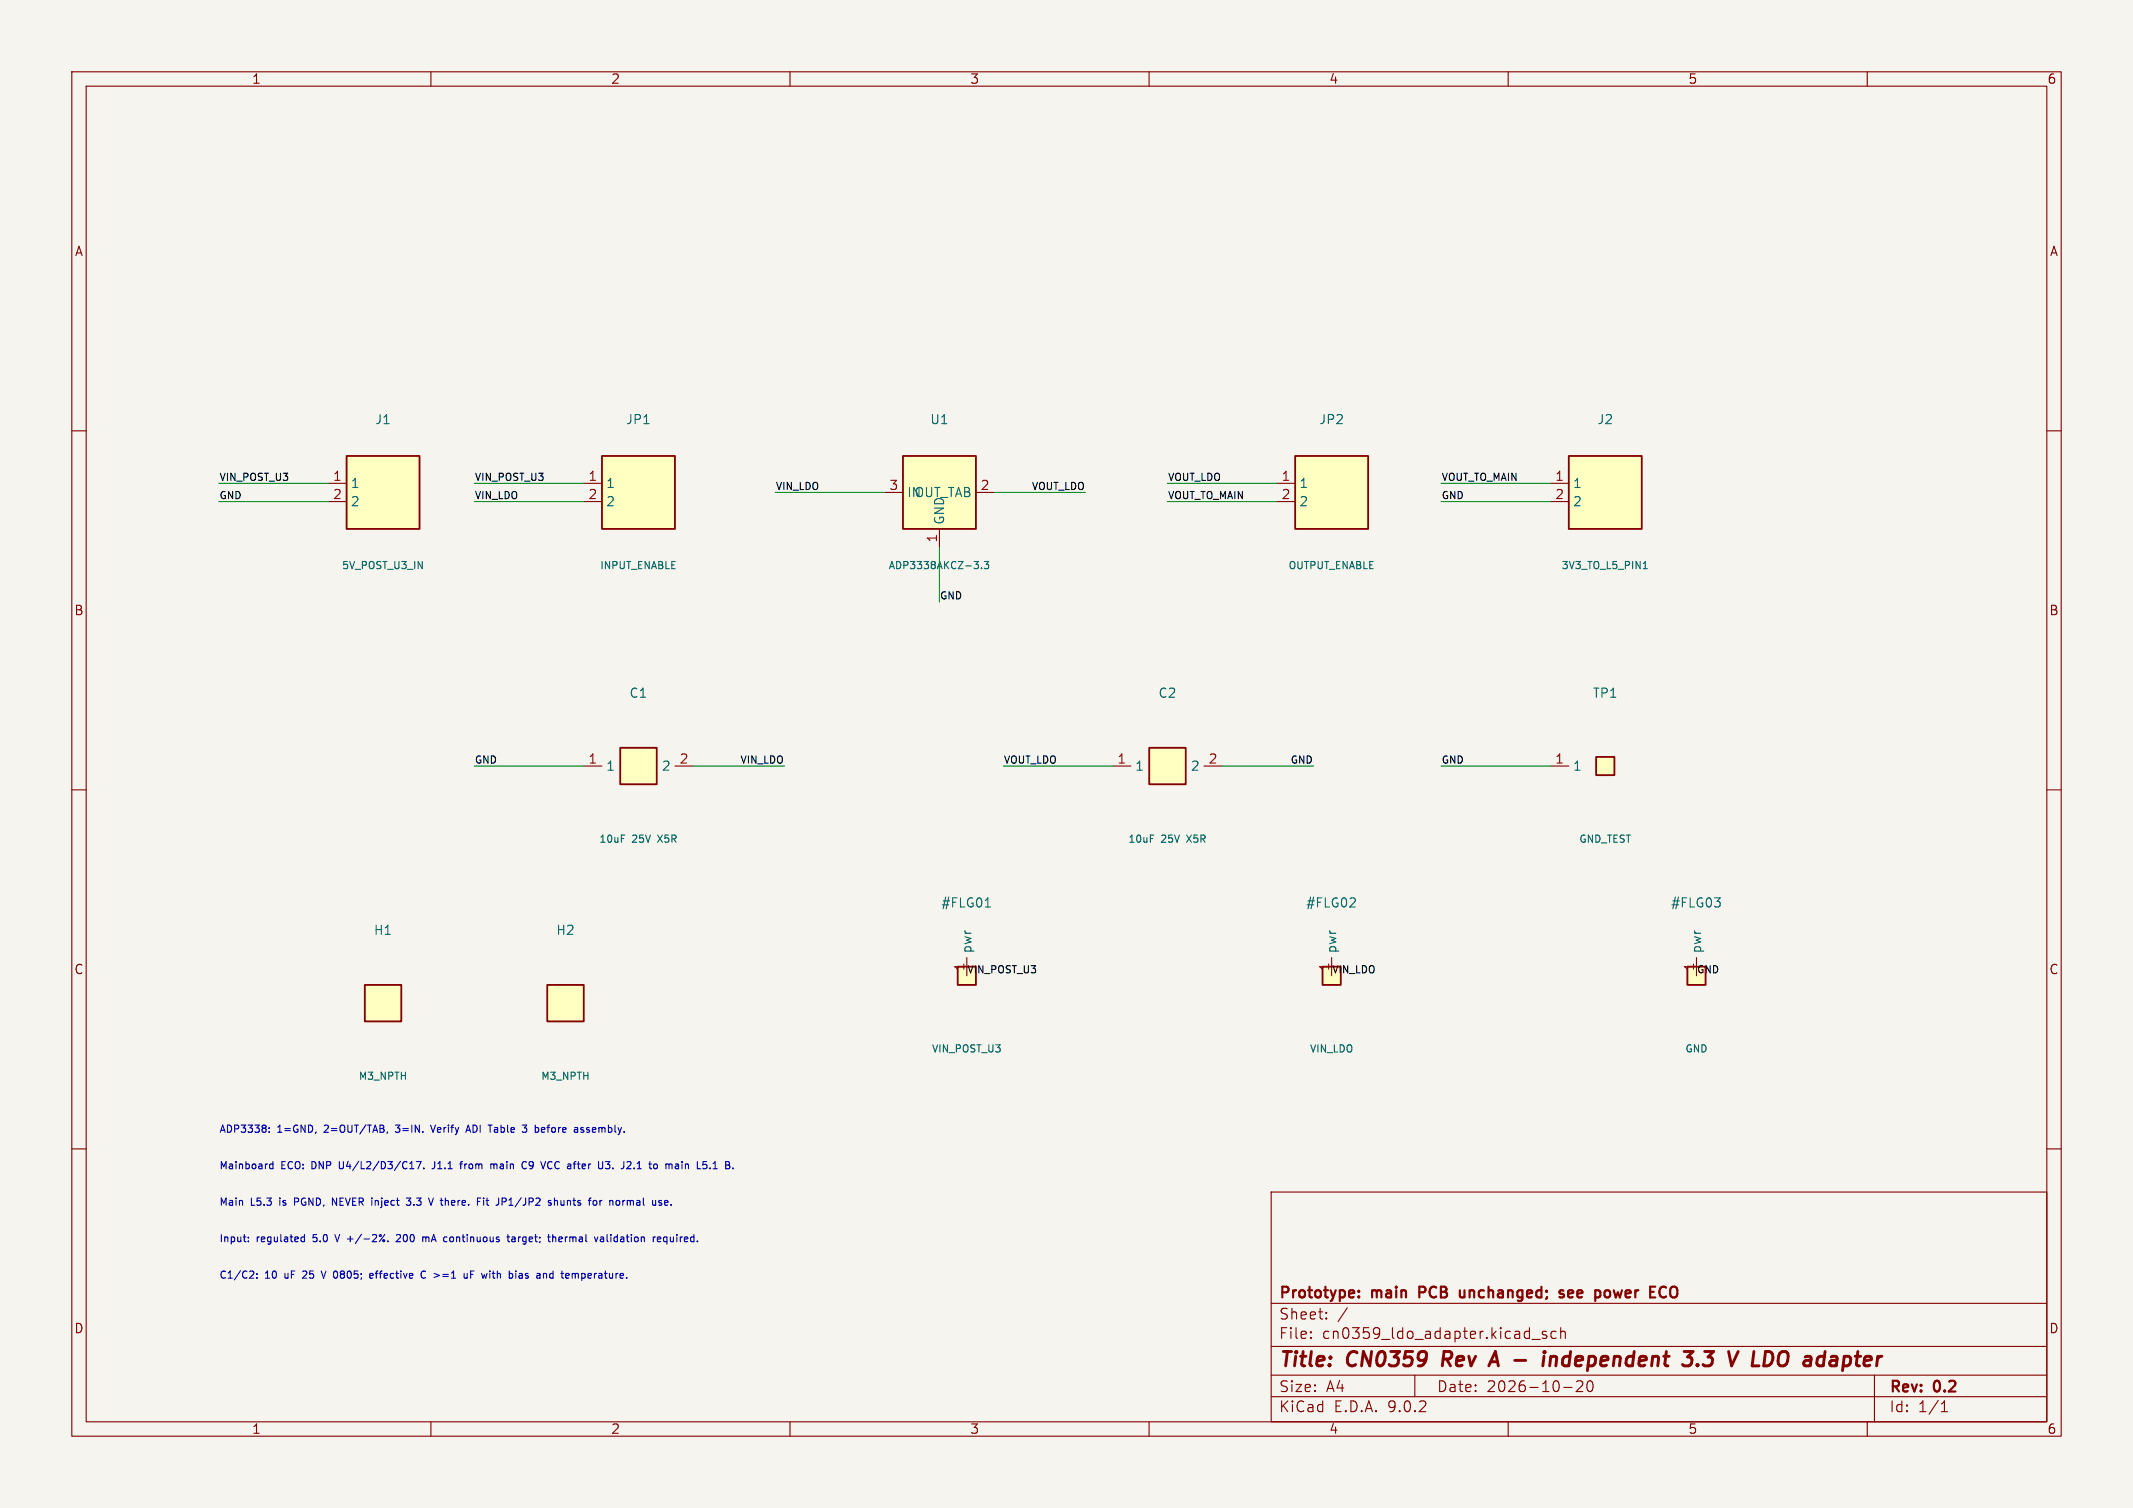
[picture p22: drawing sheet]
<svg xmlns="http://www.w3.org/2000/svg" width="297mm" height="210mm" viewBox="0 0 297 210" stroke-linecap="round" stroke-linejoin="round" font-family="sans-serif">
<defs><g id="words">
<g font-size="2.8" fill="#840000">
<text x="178" y="190.9">Title:</text>
<text x="187.7" y="190.9">CN0359</text>
<text x="201.7" y="190.9">Rev</text>
<text x="218.1" y="190.9">independent</text>
<text x="238.5" y="190.9">3.3</text>
<text x="245.6" y="190.9">V LDO</text>
<text x="257.7" y="190.9">adapter</text>
</g>
<g font-size="2.1" fill="#840000">
<text x="178" y="184">Sheet:</text>
<text x="178" y="181.2">Prototype:</text>
<text x="191.1" y="181.2">main</text>
<text x="198.3" y="181.2">PCB</text>
<text x="204.5" y="181.2">unchanged;</text>
<text x="219" y="181.2">see</text>
<text x="224.6" y="181.2">power</text>
<text x="232.8" y="181.2">ECO</text>
<text x="178" y="186.7">File:</text>
<text x="184.1" y="186.7">cn0359_ldo_adapter.kicad_sch</text>
<text x="178" y="196.9">KiCad</text>
<text x="178" y="194.1">Size:</text>
<text x="184.7" y="194.1">A4</text>
<text x="185.7" y="196.9">E.D.A.</text>
<text x="193.3" y="196.9">9.0.2</text>
<text x="200" y="194.1">Date:</text>
<text x="207" y="194.1">2026-10-20</text>
<text x="263" y="194.3">Rev:</text>
<text x="263" y="196.9">Id:</text>
<text x="267.1" y="196.9">1/1</text>
<text x="269.4" y="194.3">0.2</text>
</g>
<g font-size="1.8" fill="#840000">
<text x="35" y="11.9">1</text>
<text x="85" y="11.9">2</text>
<text x="135" y="11.9">3</text>
<text x="185" y="11.9">4</text>
<text x="235" y="11.9">5</text>
<text x="285" y="11.9">6</text>
<text x="10.3" y="35.9">A</text>
<text x="285.3" y="35.9">A</text>
<text x="10.3" y="85.9">B</text>
<text x="285.3" y="85.9">B</text>
<text x="10.3" y="135.9">C</text>
<text x="285.3" y="135.9">C</text>
<text x="10.3" y="185.9">D</text>
<text x="285.3" y="185.9">D</text>
<text x="35" y="199.9">1</text>
<text x="85" y="199.9">2</text>
<text x="135" y="199.9">3</text>
<text x="185" y="199.9">4</text>
<text x="235" y="199.9">5</text>
<text x="285" y="199.9">6</text>
</g>
<g font-size="1.8" fill="#006464">
<text x="52.1" y="59.3">J1</text>
<text x="87.1" y="59.3">JP1</text>
<text x="129.4" y="59.3">U1</text>
<text x="183.6" y="59.3">JP2</text>
<text x="222.3" y="59.3">J2</text>
<text x="48.8" y="68.2">1</text>
<text x="48.8" y="70.7">2</text>
<text x="84.3" y="68.2">1</text>
<text x="84.3" y="70.7">2</text>
<text x="126.2" y="69.4">INOUT_TAB</text>
<text x="180.8" y="68.2">1</text>
<text x="180.8" y="70.7">2</text>
<text x="218.9" y="68.2">1</text>
<text x="218.9" y="70.7">2</text>
<text x="131.7" y="73.2" transform="rotate(-90 131.7 73.2)">GND</text>
<text x="87.6" y="97.4">C1</text>
<text x="161.2" y="97.4">C2</text>
<text x="221.7" y="97.4">TP1</text>
<text x="84.3" y="107.5">1</text>
<text x="92.1" y="107.5">2</text>
<text x="158" y="107.5">1</text>
<text x="165.7" y="107.5">2</text>
<text x="218.9" y="107.5">1</text>
<text x="52" y="130.4">H1</text>
<text x="77.4" y="130.4">H2</text>
<text x="131" y="126.6">#FLG01</text>
<text x="181.8" y="126.6">#FLG02</text>
<text x="232.6" y="126.6">#FLG03</text>
<text x="135.5" y="132.9" transform="rotate(-90 135.5 132.9)">pwr</text>
<text x="186.3" y="132.9" transform="rotate(-90 186.3 132.9)">pwr</text>
<text x="237.1" y="132.9" transform="rotate(-90 237.1 132.9)">pwr</text>
</g>
<g font-size="1.8" fill="#a90000">
<text x="46.3" y="67.1">1</text>
<text x="46.3" y="69.6">2</text>
<text x="81.8" y="67.1">1</text>
<text x="81.8" y="69.6">2</text>
<text x="123.8" y="68.3">3</text>
<text x="136.5" y="68.3">2</text>
<text x="178.4" y="67.1">1</text>
<text x="178.4" y="69.6">2</text>
<text x="216.5" y="67.1">1</text>
<text x="216.5" y="69.6">2</text>
<text x="130.6" y="75.6" transform="rotate(-90 130.6 75.6)">1</text>
<text x="81.8" y="106.4">1</text>
<text x="94.5" y="106.4">2</text>
<text x="155.5" y="106.4">1</text>
<text x="168.2" y="106.4">2</text>
<text x="216.5" y="106.4">1</text>
<text x="134.4" y="135.3" transform="rotate(-90 134.4 135.3)">1</text>
<text x="185.2" y="135.3" transform="rotate(-90 185.2 135.3)">1</text>
</g>
<text font-size="1.8" fill="#0f0f0f" x="236" y="135.3" transform="rotate(-90 236 135.3)">1</text>
<g font-size="1.4" fill="#0f0f0f">
<text x="30.5" y="67">VIN_POST_U3</text>
<text x="30.5" y="69.6">GND</text>
<text x="66" y="67">VIN_POST_U3</text>
<text x="66" y="69.6">VIN_LDO</text>
<text x="107.9" y="68.3">VIN_LDO</text>
<text x="143.5" y="68.3">VOUT_LDO</text>
<text x="162.6" y="67">VOUT_LDO</text>
<text x="162.6" y="69.6">VOUT_TO_MAIN</text>
<text x="200.7" y="67">VOUT_TO_MAIN</text>
<text x="200.7" y="69.6">GND</text>
<text x="130.8" y="83.5">GND</text>
<text x="66" y="106.4">GND</text>
<text x="103" y="106.4">VIN_LDO</text>
<text x="139.7" y="106.4">VOUT_LDO</text>
<text x="179.6" y="106.4">GND</text>
<text x="200.7" y="106.4">GND</text>
<text x="134.6" y="135.6">VIN_POST_U3</text>
<text x="185.4" y="135.6">VIN_LDO</text>
<text x="236.2" y="135.6">GND</text>
</g>
<g font-size="1.4" fill="#006464">
<text x="47.5" y="79.5">5V_POST_U3_IN</text>
<text x="83.5" y="79.5">INPUT_ENABLE</text>
<text x="123.6" y="79.5">ADP3338AKCZ-3.3</text>
<text x="179.3" y="79.5">OUTPUT_ENABLE</text>
<text x="217.3" y="79.5">3V3_TO_L5_PIN1</text>
<text x="83.3" y="117.6">10uF</text>
<text x="88" y="117.6">25V</text>
<text x="91.8" y="117.6">X5R</text>
<text x="157" y="117.6">10uF</text>
<text x="161.7" y="117.6">25V</text>
<text x="165.5" y="117.6">X5R</text>
<text x="219.8" y="117.6">GND_TEST</text>
<text x="129.7" y="146.8">VIN_POST_U3</text>
<text x="182.3" y="146.8">VIN_LDO</text>
<text x="234.6" y="146.8">GND</text>
<text x="49.9" y="150.6">M3_NPTH</text>
<text x="75.3" y="150.6">M3_NPTH</text>
</g>
<g font-size="1.4" fill="#0000c2">
<text x="30.5" y="158">ADP3338:</text>
<text x="38.6" y="158">1=GND,</text>
<text x="45.4" y="158">2=OUT/TAB,</text>
<text x="55.6" y="158">3=IN.</text>
<text x="60.8" y="158">Verify</text>
<text x="66" y="158">ADI</text>
<text x="69.3" y="158">Table</text>
<text x="74.3" y="158">3</text>
<text x="76.3" y="158">before</text>
<text x="82" y="158">assembly.</text>
<text x="30.5" y="163">Mainboard</text>
<text x="39.2" y="163">ECO:</text>
<text x="43.6" y="163">DNP</text>
<text x="47.7" y="163">U4/L2/D3/C17.</text>
<text x="60.9" y="163">J1.1</text>
<text x="65.1" y="163">from</text>
<text x="69.5" y="163">main</text>
<text x="74.2" y="163">C9</text>
<text x="77.2" y="163">VCC after</text>
<text x="85.6" y="163">U3.</text>
<text x="89.1" y="163">J2.1</text>
<text x="93.2" y="163">to</text>
<text x="95.7" y="163">main</text>
<text x="100.4" y="163">L5.1</text>
<text x="30.5" y="168.1">Main</text>
<text x="30.5" y="173.2">Input:</text>
<text x="34.9" y="168.1">L5.3</text>
<text x="35.7" y="173.2">regulated</text>
<text x="39.1" y="168.1">is</text>
<text x="41.4" y="168.1">PGND,</text>
<text x="43.8" y="173.2">5.0</text>
<text x="47" y="168.1">NEVER inject</text>
<text x="47.2" y="173.2">V +/-2%.</text>
<text x="56.2" y="173.2">200</text>
<text x="57.9" y="168.1">3.3</text>
<text x="60.1" y="173.2">mA</text>
<text x="61.3" y="168.1">V there.</text>
<text x="63.3" y="173.2">continuous</text>
<text x="68.5" y="168.1">Fit</text>
<text x="71.4" y="168.1">JP1/JP2</text>
<text x="72.4" y="173.2">target;</text>
<text x="78.4" y="173.2">thermal</text>
<text x="78.9" y="168.1">shunts</text>
<text x="84.8" y="168.1">for</text>
<text x="85.1" y="173.2">validation</text>
<text x="87.9" y="168.1">normal</text>
<text x="93.5" y="173.2">required.</text>
<text x="30.5" y="178.3">C1/C2:</text>
<text x="36.9" y="178.3">10</text>
<text x="39.9" y="178.3">uF</text>
<text x="42.6" y="178.3">25</text>
<text x="45.6" y="178.3">V 0805;</text>
<text x="52.7" y="178.3">effective</text>
<text x="60.1" y="178.3">C</text>
<text x="62.2" y="178.3">&gt;=1</text>
<text x="66.6" y="178.3">uF</text>
<text x="69.4" y="178.3">with</text>
<text x="73.4" y="178.3">bias</text>
<text x="77.5" y="178.3">and</text>
<text x="81.3" y="178.3">temperature.</text>
</g>
</g></defs>
<path d="M0 0h297v210h-297z" fill="#f5f4ef" stroke="#f5f4ef" stroke-width=".14"/>
<g fill="none" stroke="#840000" stroke-width=".15">
<path d="M10 10h277v190h-277zM12 12h273v186h-273zM60 10v2M110 10v2M160 10v2M210 10v2M260 10v2M10 60h2M285 60h2M10 110h2M285 110h2M10 160h2"/>
<path d="M177 166h108v32h-108zM285 160h2M60 198v2M110 198v2M160 198v2M177 194.5h108M177 191.5h108M177 187.5h108M177 181.5h108M182.5 186.3h.1l-.1 .1M182.5 186.3v.1M182.5 185.5v.1"/>
<path d="M182.5 185.5h.1l-.1 .1M184.7 183.6v.1M184.7 183.6h-.1l.1 .1M184.7 182.8v.1M184.7 182.8h-.1l.1 .1M187.6 182.1l-1.3 2M197 191.5v3M210 198v2M213.3 186.5h1.2M215.3 185.5l-.3-.1-.3 .2 .1 .2 .5 .2 .1 .1-.1 .2-.1 .1-.5-.1M216.7 185.5l-.5-.1-.2 .3v.4l.1 .2 .1 .1 .5-.1M217.3 185.5a.37 .37 0 0 1 .7 .1v.8"/>
<path d="M217.3 184.9v1.5M217.7 193.2h1.2M220.3 192.4l.1 .2-.1 .3-.8 .9h.9M221.1 192.4a1.02 1.02 0 0 0 .2 1.4h.2a.91 .91 0 0 0 .2-1.4M260 198v2M261 191.5v6.5M270.3 196.6h.9M270.3 195.5l.4-.4v1.5"/>
</g>
<g fill="none" stroke="#840000" stroke-width=".4">
<path d="M201.1 188.2l-.3 2M207.3 190.2l.9-2 .4 2M207.6 189.6h.9M210.9 189.4h1.5M215 188.9l-.2 1.3M215.1 188.2v.2M215.1 188.2l-.1 .1 .1 .1M215.1 188.2l.1 .1-.1 .1M215.9 189.1a.49 .49 0 0 1 .9 .1l-.2 1M215.9 188.9l-.1 1.3M236.4 190l.1 .1-.2 .1M236.4 190l-.1 .1v.1"/>
<path d="M236.4 190l-.1 .2M237.1 190l.3 .2h.6M237.4 188.2h1.2M244.2 188.2l-.2 2h.9M256.6 190.1l.6 .1M256.8 188.9l-.2 2M257 188.9l-.2 .1"/>
</g>
<g fill="none" stroke="#840000" stroke-width=".3">
<path d="M189.2 179.8v.1M189.2 179.8h.1l-.1 .1M189.2 179.8h-.1l.1 .1M197.6 180h.6M198.2 179.2h-.6v1.5M203.9 179.7v1M217.7 179.8l-.4-.1-.2 .2 .1 .2 .5 .2 .1 .1-.1 .2-.1 .1-.5-.1M218.4 179.8l-.1 .1 .1 .7M224.1 179.8a.41 .41 0 0 0-.7 .2v.4a.41 .41 0 0 0 .7 .2M230.5 179.2h-.7v1.5M232 179.3a.52 .52 0 0 0-.8 .1M189.2 180.5l.1 .1-.1 .1"/>
<path d="M189.2 180.5l-.1 .1 .1 .1M189.2 180.5v.2M203.3 180.5v.1a.41 .41 0 0 0 .6-.1M219.1 180l-.8 .2M232 180.5a.53 .53 0 0 1-.7 .1"/>
</g>
<path d="M184.1 134.6h2.6v2.6h-2.6z" fill="#ffffc2"/>
<path d="M184.1 134.6h2.6v2.6h-2.6z" fill="none" stroke="#840000" stroke-width=".25"/>
<path d="M185.4 133.4v2.5" fill="none" stroke="#840000" stroke-width=".15"/>
<path d="M187.9 126.3h.8M188.7 125.2v.4" fill="none" stroke="#006464" stroke-width=".15"/>
<path d="M76.2 137.2h5.1v5h-5.1z" fill="#ffffc2"/>
<path d="M76.2 137.2h5.1v5h-5.1z" fill="none" stroke="#840000" stroke-width=".25"/>
<path d="M125.7 63.5h10.2v10.2h-10.2z" fill="#ffffc2"/>
<path d="M125.7 63.5h10.2v10.2h-10.2z" fill="none" stroke="#840000" stroke-width=".25"/>
<path d="M123.2 68.6h2.5M130.8 73.7v2.5M135.9 68.6h2.5" fill="none" stroke="#840000" stroke-width=".15"/>
<path d="M135.6 78.2h.6l-.3 .4M136.1 78.6l.1 .2-.1 .3M136.7 79.1v.1M137 78.2h.7l-.4 .4 .3 .1v.4l-.1 .1-.5-.1" fill="none" stroke="#006464" stroke-width=".15"/>
<path d="M222.2 105.4h2.6v2.6h-2.6z" fill="#ffffc2"/>
<path d="M222.2 105.4h2.6v2.6h-2.6z" fill="none" stroke="#840000" stroke-width=".25"/>
<path d="M215.9 106.7h2.5" fill="none" stroke="#840000" stroke-width=".15"/>
<path d="M50.8 137.2h5.1v5h-5.1z" fill="#ffffc2"/>
<path d="M50.8 137.2h5.1v5h-5.1z" fill="none" stroke="#840000" stroke-width=".25"/>
<path d="M234.9 134.6h2.6v2.6h-2.6z" fill="#ffffc2"/>
<path d="M234.9 134.6h2.6v2.6h-2.6z" fill="none" stroke="#840000" stroke-width=".25"/>
<path d="M236.2 133.4v2.5" fill="none" stroke="#840000" stroke-width=".15"/>
<path d="M48.3 63.5h10.1v10.2h-10.1z" fill="#ffffc2"/>
<path d="M48.3 63.5h10.1v10.2h-10.1z" fill="none" stroke="#840000" stroke-width=".25"/>
<path d="M45.7 67.3h2.6M45.7 69.9h2.6" fill="none" stroke="#840000" stroke-width=".15"/>
<path d="M160 104.1h5.1v5.1h-5.1z" fill="#ffffc2"/>
<path d="M160 104.1h5.1v5.1h-5.1z" fill="none" stroke="#840000" stroke-width=".25"/>
<path d="M154.9 106.7h2.6M167.6 106.7h2.6" fill="none" stroke="#840000" stroke-width=".15"/>
<path d="M160.2 116.3h.5" fill="none" stroke="#006464" stroke-width=".15"/>
<path d="M83.8 63.5h10.2v10.2h-10.2z" fill="#ffffc2"/>
<path d="M83.8 63.5h10.2v10.2h-10.2z" fill="none" stroke="#840000" stroke-width=".25"/>
<path d="M81.3 67.3h2.5M81.3 69.9h2.5" fill="none" stroke="#840000" stroke-width=".15"/>
<path d="M86.4 104.1h5v5.1h-5z" fill="#ffffc2"/>
<path d="M86.4 104.1h5v5.1h-5z" fill="none" stroke="#840000" stroke-width=".25"/>
<path d="M81.3 106.7h2.5M94 106.7h2.5" fill="none" stroke="#840000" stroke-width=".15"/>
<path d="M86.5 116.3h.5" fill="none" stroke="#006464" stroke-width=".15"/>
<path d="M218.4 63.5h10.2v10.2h-10.2z" fill="#ffffc2"/>
<path d="M218.4 63.5h10.2v10.2h-10.2z" fill="none" stroke="#840000" stroke-width=".25"/>
<path d="M215.9 67.3h2.5M215.9 69.9h2.5" fill="none" stroke="#840000" stroke-width=".15"/>
<path d="M228.8 79.2h.6M228.9 78.4l.2-.2v1" fill="none" stroke="#006464" stroke-width=".15"/>
<path d="M180.3 63.5h10.2v10.2h-10.2z" fill="#ffffc2"/>
<path d="M180.3 63.5h10.2v10.2h-10.2z" fill="none" stroke="#840000" stroke-width=".25"/>
<path d="M177.8 67.3h2.5M177.8 69.9h2.5" fill="none" stroke="#840000" stroke-width=".15"/>
<path d="M133.3 134.6h2.6v2.6h-2.6z" fill="#ffffc2"/>
<path d="M133.3 134.6h2.6v2.6h-2.6z" fill="none" stroke="#840000" stroke-width=".25"/>
<path d="M134.6 133.4v2.5" fill="none" stroke="#840000" stroke-width=".15"/>
<path d="M137.2 126.3h.7" fill="none" stroke="#006464" stroke-width=".15"/>
<g fill="none" stroke="#009600" stroke-width=".15">
<path d="M30.5 67.3h15.2M30.5 69.9h15.2M66 67.3h15.3M66 69.9h15.3M107.9 68.6h15.3M130.8 76.2v7.6M138.4 68.6h12.7M162.6 67.3h15.2M162.6 69.9h15.2M200.7 67.3h15.2M200.7 69.9h15.2M66 106.7h15.3"/>
<path d="M96.5 106.7h12.7M139.7 106.7h15.2M170.2 106.7h12.7M200.7 106.7h15.2"/>
</g>
<g fill="none" stroke="#0000c2" stroke-width=".15">
<path d="M37.5 157.6v.1M37.5 157.1v.1M54 157.6l-.1 .2M55.1 156.7h.6M55.1 157.6l.1 .1M60 156.7l.3 1 .3-1M64.9 157.7l.3-1 .3 1M65 157.4h.4M68.9 157.4v.2M72.7 156.7h.6l-.3 .4M73.2 157.1l.1 .2v.2l-.1 .2M75.4 157.6h.4"/>
<path d="M75.4 157.1l.3-.1 .2 .2M75.9 157.3l-.5 .1M81.2 157.1l-.2-.1-.1 .2v.1l.3 .1v.2h-.3M34.6 172.8v.1M34.6 172.3v.1M35.2 177l.1 .2v.2l-.6 .6h.6M35.8 177.9v.1M35.8 177.4v.1M38 161.8v1M38 162.1h-.3l-.2 .2 .1 .4h.4M41 167.4h.4M41.4 166.8h-.4v1"/>
<path d="M41.9 172.7l.2 .2h.3M42.2 177.1h.1M42.4 171.9v1M42.4 172.3h-.3l-.2 .1M42.7 177.4l-.6 .6h.6M44.7 177l.4 1 .3-1M46.3 167.8v-1l.6 1M46.6 171.9l.4 1M47.2 161.8v.8l.1 .1M51.5 177.7l.5-.1-.1-.2-.3-.1-.1 .2v.5h.4M52.2 177.3h.4M53.4 172.6l.2 .2-.2 .1"/>
<path d="M53.6 171.9l-.8 1M54 172.8v.1M55.2 172l.4-.1 .2 .2M55.8 172.2l-.6 .7h.6M56.6 166.8h.6l-.3 .4 .3 .1v.4l-.2 .1-.4-.1M57.1 162.8h.5M57.2 161.9l.1-.1v1M58 161.8h.6l-.4 1M58.9 172.3h.3l.1 .1M59 162.7v.1M59.2 177.1a.47 .47 0 0 0-.6 .3 .47 .47 0 0 0 .5 .6l.1-.1M59.3 172.4v.5"/>
<path d="M59.7 172.3h-.3l-.1 .1M60.3 166.8l-.3 1M60.5 162.6l-.3 .2M61.7 177.5h.7M61.7 177.8h.7M62.6 172.7l.1 .2h.3M63 172.3h-.3l-.1 .1M64 162.1h.4M64.4 161.8l-.2 .1v.9M65.1 177.9l-.3 .1M65.1 177.3v.7M65.5 177.5h.4"/>
<path d="M66 177h-.5v1M67.3 166.8v.1M67.3 167.2v.6M67.7 167.2h.4M67.8 166.8v.9l.3 .1M68.3 162.2l.3-.1 .2 .1M68.3 162.1v.7M68.5 177.3h.4M68.7 177.9l.2 .1M68.8 162.2v.6M69.2 162.1h-.3l-.1 .1M70.4 166.9v.4"/>
<path d="M70.6 172.3h.4M70.7 171.9v.9l.3 .1M70.9 167.8h.5M71 167.1h-.1M71.3 172.3h.4v.6M71.7 172.5h-.3l-.2 .2 .2 .2h.3M72.2 177.9l.2 .1h.3M72.3 177.4h.4v.6M72.7 177.6h-.3l-.2 .2M72.9 161.8h.2l.2 .1M73.3 162.7l-.2 .1-.2-.1M73.8 161.8l-.1 .2 .1 .3"/>
<path d="M76.3 162.6l.3 .2 .2-.1M76.8 161.8h-.2l-.3 .1M77 172.4l.1-.1h.2l.1 .6M77 171.9v1M77 177.4l-.3-.1-.2 .2 .1 .5h.4M77 177v1M77.2 167.3l.1-.1h.3v.6M77.2 166.8v1M78 172.3l-.2 .1v.4l.2 .1M78.1 167.2l.1 .6h.3M78.3 172.5l-.5 .1M80.2 177.3l.3 .2v.5"/>
<path d="M83.5 167.2v.6M83.6 172.3h.4l.1 .6M83.8 167.2l-.3 .2M84.1 172.5h-.4l-.1 .2 .1 .2h.4M84.3 161.8h.6l-.3 .3 .3 .1v.5l-.2 .1-.4-.1M84.5 171.9v.9l.2 .1M86.9 167.2h.1M87.3 167.2v.6M87.6 167.2l-.3 .1M88.3 162.7v.1M91.5 172.6l.5-.1v-.2h-.3l-.2 .1 .1 .5h.4M92.5 167.7l.2 .1h.3"/>
<path d="M92.5 167.3l.2-.1h.2l.1 .1v.1l-.5 .1M92.7 162.1v.7M92.8 162.1l-.1 .1M92.9 172.3h-.3l-.2 .1 .1 .5h.4M92.9 172.3v1M93.4 167.7v.1M95 161.8v.1M95 162.1v.7M99.3 162.8h.6M99.3 162.1l.3-.3v1"/>
</g>
<use href="#words"/>
</svg>
